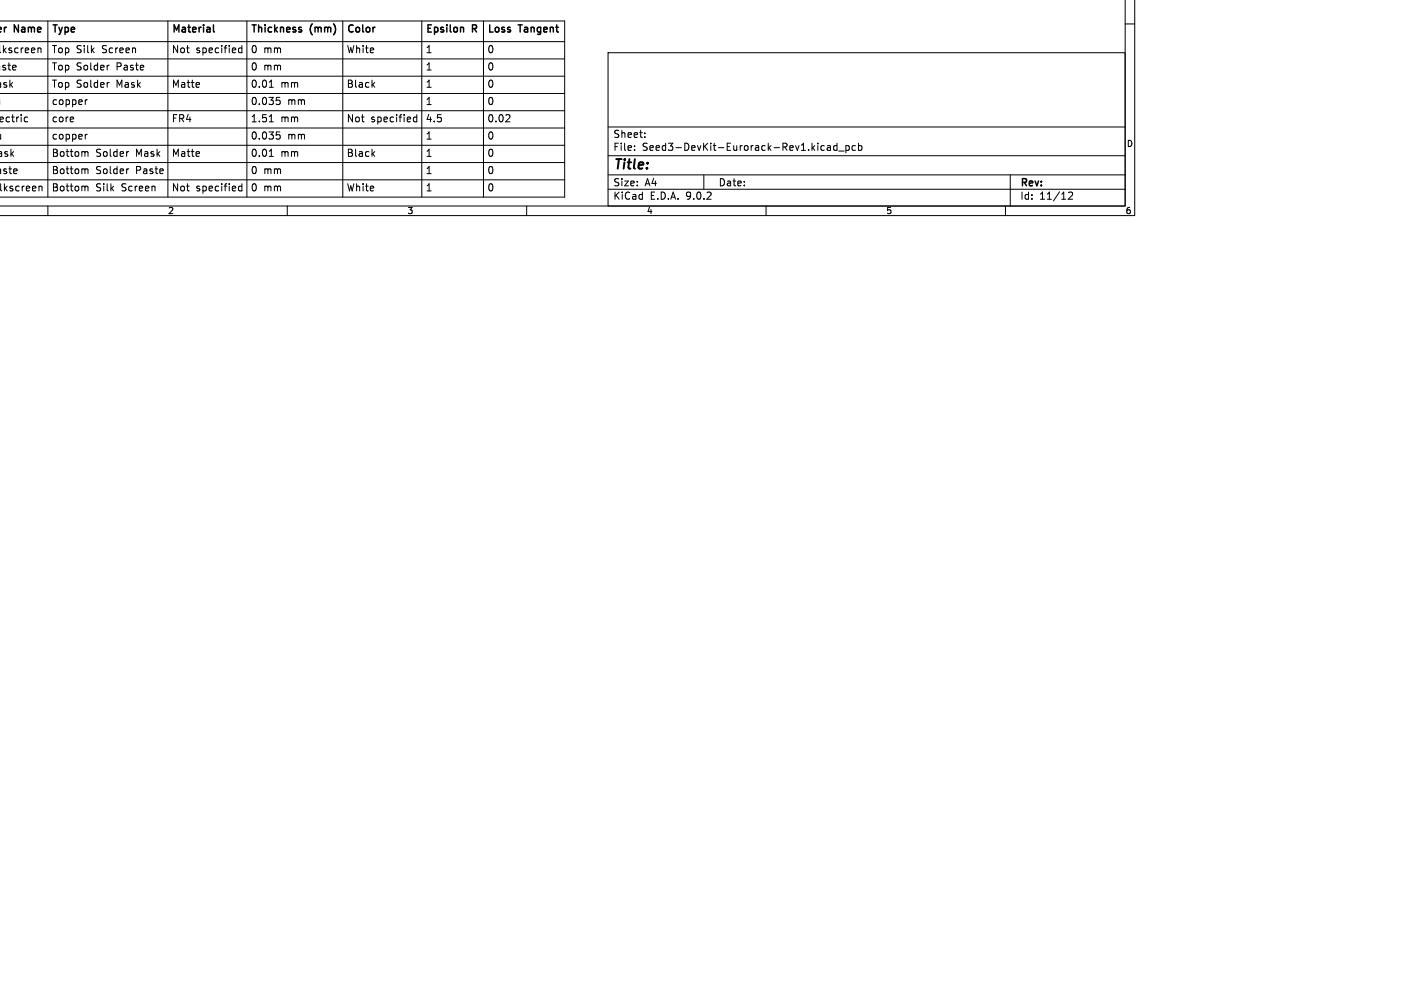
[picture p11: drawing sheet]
<svg xmlns="http://www.w3.org/2000/svg" width="297mm" height="210mm" viewBox="0 0 297 210" stroke-linecap="round" stroke-linejoin="round" font-family="sans-serif">
<defs><g id="words">
<text font-size="2.8" x="128" y="35.9">Title:</text>
<g font-size="2.1">
<text x="-.9" y="11.2">lkscreen</text>
<text x="-.1" y="7.5">r</text>
<text x="3" y="7.5">Name</text>
<text x="10.7" y="7.5">Type</text>
<text x="10.7" y="11.2">Top Silk</text>
<text x="21" y="11.2">Screen</text>
<text x="35.8" y="11.2">Not</text>
<text x="35.8" y="7.5">Material</text>
<text x="40.7" y="11.2">specified</text>
<text x="52.3" y="11.2">0 mm</text>
<text x="52.3" y="7.5">Thickness</text>
<text x="64.8" y="7.5">(mm)</text>
<text x="72.3" y="11.2">White</text>
<text x="72.3" y="7.5">Color</text>
<text x="88.8" y="7.5">Epsilon</text>
<text x="88.8" y="11.2">1</text>
<text x="98.7" y="7.5">R</text>
<text x="101.7" y="11.2">0</text>
<text x="101.7" y="7.5">Loss</text>
<text x="108.5" y="7.5">Tangent</text>
<text x="-.2" y="14.8">ste</text>
<text x="10.7" y="14.8">Top Solder</text>
<text x="24" y="14.8">Paste</text>
<text x="52.3" y="14.8">0 mm</text>
<text x="88.8" y="14.8">1</text>
<text x="101.7" y="14.8">0</text>
<text x=".1" y="18.5">sk</text>
<text x="10.7" y="22.1">copper</text>
<text x="10.7" y="18.5">Top Solder</text>
<text x="24" y="18.5">Mask</text>
<text x="35.8" y="18.5">Matte</text>
<text x="52.3" y="18.5">0.01</text>
<text x="52.3" y="22.1">0.035</text>
<text x="58.5" y="18.5">mm</text>
<text x="59.9" y="22.1">mm</text>
<text x="72.3" y="18.5">Black</text>
<text x="88.8" y="22.1">1</text>
<text x="88.8" y="18.5">1</text>
<text x="101.7" y="18.5">0</text>
<text x="101.7" y="22.1">0</text>
<text x=".1" y="25.7">ctric</text>
<text x="10.7" y="29.3">copper</text>
<text x="10.7" y="25.7">core</text>
<text x="35.8" y="25.7">FR4</text>
<text x="52.3" y="29.3">0.035</text>
<text x="52.3" y="25.7">1.51</text>
<text x="58.5" y="25.7">mm</text>
<text x="59.9" y="29.3">mm</text>
<text x="72.3" y="25.7">Not</text>
<text x="77.3" y="25.7">specified</text>
<text x="88.8" y="25.7">4.5</text>
<text x="88.8" y="29.3">1</text>
<text x="101.7" y="25.7">0.02</text>
<text x="101.7" y="29.3">0</text>
<text x="128" y="29">Sheet:</text>
<text x="-.9" y="32.9">ask</text>
<text x="10.7" y="32.9">Bottom</text>
<text x="19.8" y="32.9">Solder</text>
<text x="28.1" y="32.9">Mask</text>
<text x="35.8" y="32.9">Matte</text>
<text x="52.3" y="32.9">0.01</text>
<text x="58.5" y="32.9">mm</text>
<text x="72.3" y="32.9">Black</text>
<text x="88.8" y="32.9">1</text>
<text x="101.7" y="32.9">0</text>
<text x="128" y="31.7">File:</text>
<text x="134.1" y="31.7">Seed3-DevKit-Eurorack-Rev1.kicad_pcb</text>
<text x="-.8" y="40.1">lkscreen</text>
<text x="-.1" y="36.5">ste</text>
<text x="10.7" y="40.1">Bottom</text>
<text x="10.7" y="36.5">Bottom</text>
<text x="19.8" y="40.1">Silk</text>
<text x="19.8" y="36.5">Solder</text>
<text x="25.1" y="40.1">Screen</text>
<text x="28.1" y="36.5">Paste</text>
<text x="35.8" y="40.1">Not</text>
<text x="40.7" y="40.1">specified</text>
<text x="52.3" y="36.5">0 mm</text>
<text x="52.3" y="40.1">0 mm</text>
<text x="72.3" y="40.1">White</text>
<text x="88.8" y="40.1">1</text>
<text x="88.8" y="36.5">1</text>
<text x="101.7" y="36.5">0</text>
<text x="101.7" y="40.1">0</text>
<text x="128" y="41.9">KiCad</text>
<text x="128" y="39.1">Size:</text>
<text x="134.7" y="39.1">A4</text>
<text x="135.7" y="41.9">E.D.A.</text>
<text x="143.3" y="41.9">9.0.2</text>
<text x="150" y="39.1">Date:</text>
<text x="213" y="39.3">Rev:</text>
<text x="213" y="41.9">Id:</text>
<text x="217.1" y="41.9">11/12</text>
</g>
<g font-size="1.8">
<text x="235.3" y="30.9">D</text>
<text x="35" y="44.9">2</text>
<text x="85" y="44.9">3</text>
<text x="135" y="44.9">4</text>
<text x="185" y="44.9">5</text>
<text x="235" y="44.9">6</text>
</g>
</g></defs>
<g fill="none" stroke="#000" stroke-width=".21">
<path d="M235 -.1v43.1h-235.1M237 -.1v45.1h-237.1M0 8.7h117.9M0 4.4h117.9v36.7h-117.9M0 19.5h117.9M0 15.9h117.9M0 12.3h117.9M3.1 13.6l.3 .4-.8 .1M3.3 14.5l-.2 .1M7.9 10v1M7.9 10.2l.2-.2 .4 .1 .1 .9M10 4.4v36.7"/>
<path d="M22.8 13.6l-.3 .2M22.8 17.2l-.3 .2M28.2 10.1l.1 .9M30 13.7v.3l-.7 .1M35.1 4.4v36.7M50.5 10.1l-.4-.1-.3 .3 .2 .6h.5M50.5 9.5v1.5M51.6 4.4v36.7M56.2 18.2h.9M71.6 4.4v36.7M77.8 17.6l.5 .6M78.3 17.2l-.6 .6"/>
<path d="M88.1 4.4v36.7M101 4.4v36.7M127 11h108v32h-108zM235 5h2M0 23.1h117.9M0 37.5h117.9M0 26.7h117.9M0 33.9h117.9M0 30.3h117.9M.1 28v1M.1 28.9l-.2 .1M3.1 35.3h.4l.1 .3-.7 .2"/>
<path d="M3.5 36.2l-.4 .1M5.8 24.5l-.4-.1-.3 .3 .1 .7h.6M8.1 39l.3-.1h.3l.1 1M8.1 38.9v1M18 38.9l.4 .2v.8M18 31.6l.4 .3v.7M18 35.3l.4 .2v.8M18.2 20.8l-.4 .3M18.2 28l-.4 .3M26.9 35.3l-.4 .1M26.9 31.6l-.4 .2M32.3 38.9l.1 1"/>
<path d="M34 35.3l.1 .3-.7 .2M50.5 38.9h-.4l-.3 .2 .2 .7h.5M50.5 38.4v1.5M56.2 25.4h.9M56.2 32.6h.9M57.7 20.3h.8M57.7 27.5h.8M57.9 20.9h.3l.3 .3v.5l-.6 .1M57.9 28.1h.3l.3 .3-.1 .6h-.5M77.8 32.1l.5 .5M78.3 31.6l-.6 .6M87.1 24.5l-.5-.1-.3 .3 .2 .7h.6"/>
<path d="M87.1 23.9v1.5M106.4 24l.1 .2-.1 .4-.8 .8h.9M127 39.5h108M127 36.5h108M127 32.5h108M127 26.5h108M132.5 31.3v.1M132.5 30.5v.1M134.7 28.6v.1M134.7 27.8v.1M147 36.5v3M172.8 30.5h.6l.1 .9"/>
<path d="M173.5 30.8h-.5l-.3 .2 .3 .4 .5-.1M174.8 30.5l-.4-.1-.3 .3 .1 .6h.6M174.8 29.9v1.5M175.2 31.5h1.1M176.7 30.5l.4-.1 .3 .3-.2 .6h-.5M176.7 30.4v1.5M178.7 30.5l-.5-.1-.2 .3 .1 .6h.6M179.3 30.5l.4-.1 .3 .3-.1 .6h-.6M179.3 29.9v1.5M211 36.5v6.5M10 43v2M60 43v2"/>
<path d="M110 43v2M160 43v2M210 43v2M223.2 40.2l.5-.1 .3 .4-.9 1.1h.9"/>
</g>
<g fill="none" stroke="#000" stroke-width=".3">
<path d="M1.2 5.7h.1M3.8 5.2v1.5l-.8-1.5v1.5M11.1 5.2h.8M11.5 5.2v1.5M36.4 6.7v-1.5l.5 1.1 .5-1.1v1.5M39.4 5.2v1.3M42.5 5.2v.1M43.8 5.8l.1 .9M43.9 6.6l-.2 .1M43.9 6l-.2 .1M44.6 5.2v1.3l.2 .2M52.7 5.2h.8"/>
<path d="M53.1 5.2v1.5M54 5.2v1.5M55.4 5.2v.1M57.4 5.2v1.5M62.4 6l.6 .4-.2 .3-.4-.1M62.9 5.8l-.3-.1-.2 .2M65.2 5l-.3 .4M69.7 5l.2 .4M73.8 5.3l-.5-.1-.3 .2M75.8 5.2v1.3M78.3 5.7l-.3 .1M90.1 5.2h-.7v1.5"/>
<path d="M93.3 5.2v.1M94 5.2v1.3M96.3 5.8h.5v.9M99.5 5.3l-.8-.1v1.5M102.3 5.2v1.5M108.2 5.2h.9M108.6 5.2v1.5M116.3 5.2v1.3"/>
</g>
<use href="#words"/>
</svg>
